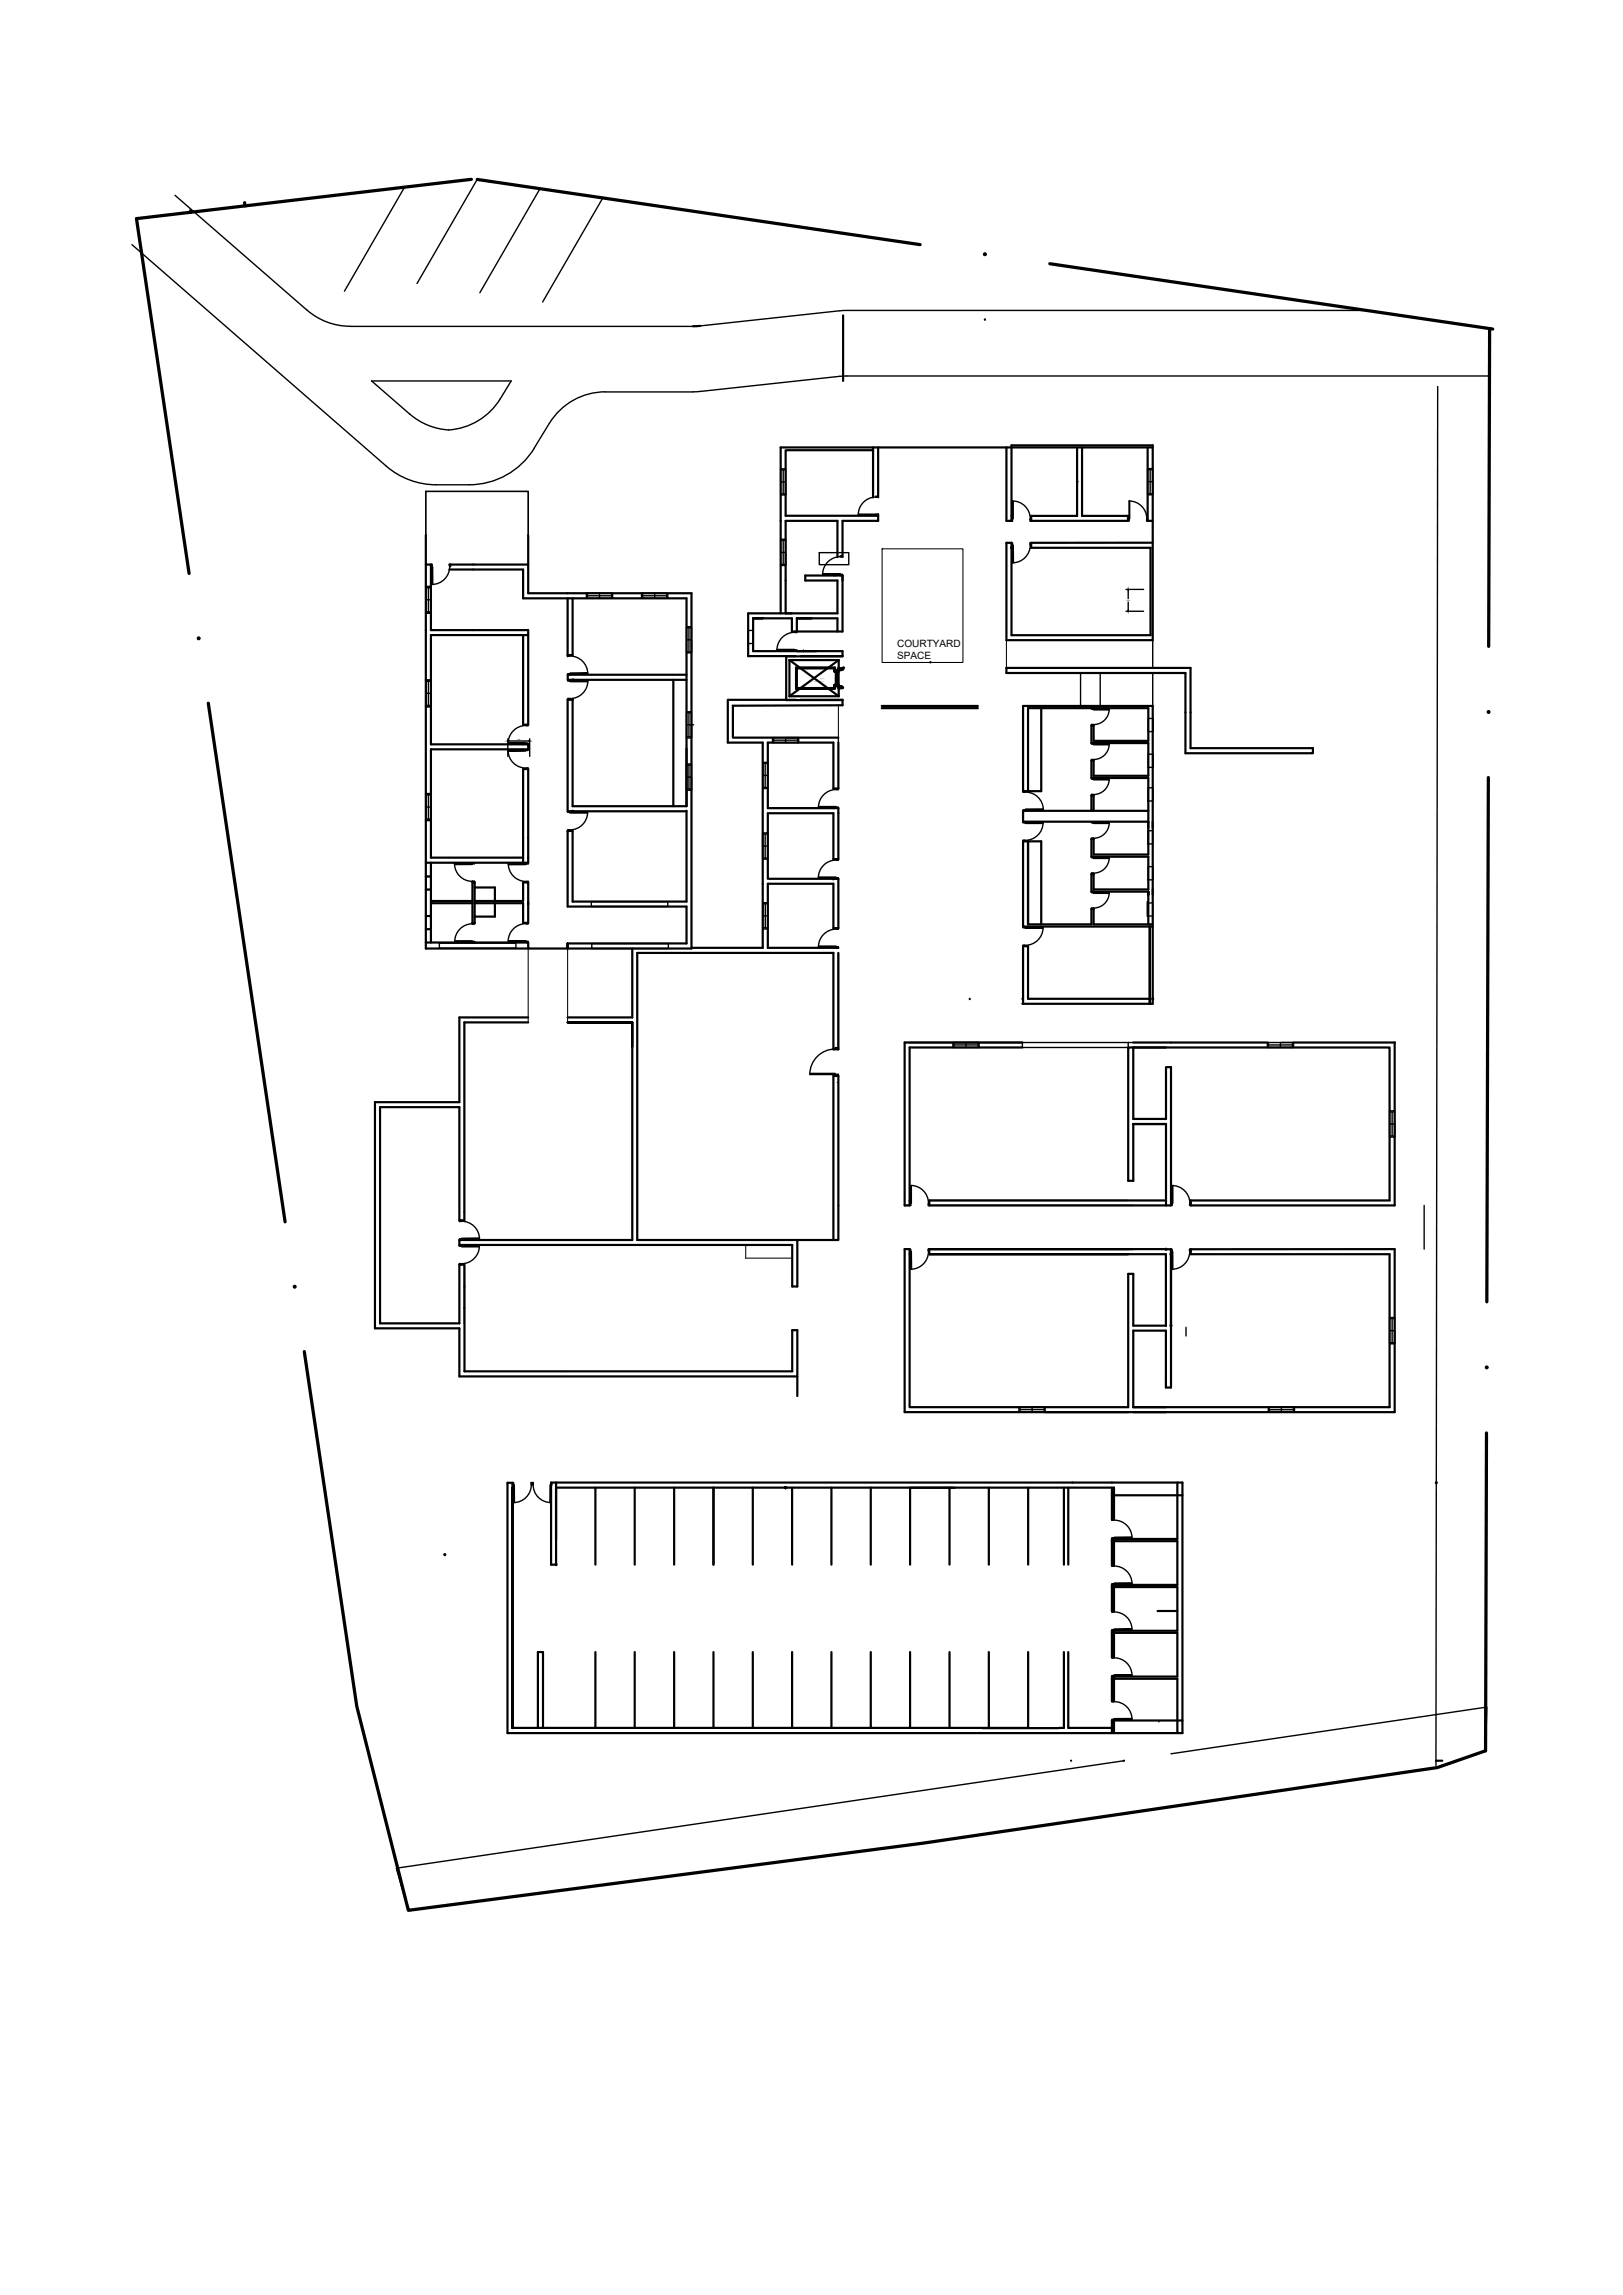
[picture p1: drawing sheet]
<svg xmlns="http://www.w3.org/2000/svg" width="297mm" height="420mm" viewBox="0 0 297 420" stroke-linecap="round" stroke-linejoin="round" font-family="sans-serif">
<defs><g id="words">
<g font-size="1.8">
<text x="164.2" y="118.4">COURTYARD</text>
<text x="164.2" y="120.6">SPACE</text>
</g>
<g font-size=".4">
<text x="150.9" y="124.6" transform="rotate(-180 150.9 124.6)">20 persons</text>
<text x="150.9" y="124.1" transform="rotate(-180 150.9 124.1)">LIFT</text>
</g>
<g font-size=".3">
<text x="206.2" y="110">1000</text>
<text x="94.6" y="135.4">1000</text>
</g>
</g></defs>
<!-- layer: WALL -->
<g fill="none" stroke="#000" stroke-width=".4">
<path d="M128.1 59.7h-1.3M154.3 57.7v12M180.3 58.5h.1M77.9 98v75.7h18.8M96.7 98v10.6h29.9v65.1h-22.7v-1v1h-7.2v-1.1h-18.8M159.8 82.4h-16v12h16.9M159.8 81.9v9.2M160.7 94.1v1.3h-6.5v6.6M160.7 81.9v9.1M184.2 82v13.4h.9M185.1 95.4v-13.9h25.9v35.7h-26.8v-17.8h.9v16.9h25.5v-16h-21.9v-.9h22.3M197.1 81.9v12.5h-8.4v1"/>
<path d="M198 81.9v12.5h8.4v1h-17.7M210 81.9v13.5h1M211 81.9h-68.1v30.4M77.9 103.4h1.2M77.9 107.4h1M77.9 112.2h1M78.9 103.4v12h17.8v17.3h-1v-16.4M82.2 104.3h13.5v5.2h29.9v38.1h-20.8v-19.5M82.3 103.4h14.4M96.7 116.3h-17.8v20h17.8v.9h-1M103.9 109.5v10.6M104.8 109.5v10.4h-.9"/>
<path d="M137.8 113.2v6h16.4v.9h-7.7M139.6 113.2h-1.8h7.1v2.4h9.3v-10.2h-6.8v.9h5.9v6h-16.4v7.8h8.7M145.8 113.2v2.4M148.5 113.2h-2.7h7.5v2.4M153.3 102v-6.6h-9.5v16.9M77.9 124.5h1M77.9 129.3h1M95.7 137.2h-16.8v19.8h16.8M104.9 128.1h-1v20.4h21.7M123.2 124.5v23.1M125.6 123.5h-21.7v1h21.7M134.1 129.2v5.8h19.3"/>
<path d="M144.5 120.8h9M144.5 127.5h9M144.5 120.8l9 6.7M144.5 120.8v6.7M145.6 128.1h-12.4v7.9h6.4v37.5h-13M145.7 122.2h7.1v.7l.1 .1h-.2v-.6h-6.9v3.6h6.9v-.6h.2h-.1v.7h-7.1zM146.5 128.1h7.7v1l-20.1 .1M153 124.2v1.3l-.2-.1v.1h.3v-1.3M153 124.1v-1.3h-.2h.3v1.3M153 122.7v3M153.2 124.2v1.3h.3M153.3 122.7v3"/>
<path d="M153.3 124.2v1.3l.1-.1M153.4 122.9h.1M153.4 125.4h.1M153.4 123l.1 2.4h-.1M153.4 125.4l.1 .7v-.4h.5l.3 .2M153.4 125.4v.1M153.4 122.8h-.1v1.3M153.4 136v8.4h-.9v-8.4h-12v12h12.9v9.3h-.9M153.5 122.8h-.3v1.3M153.5 125.3v.1M153.5 125.4v.2h.5l.3 .3M153.5 120.8v1.5h.7"/>
<path d="M153.5 120.8l-9 6.7M153.5 122.9v.1M154.2 126h-.7v1.5M154.2 120.2h-10.3v8h10.3M154.3 122.4l-.3 .3h-.5v-.5l-.1 .7M154.3 122.2v.4M154.3 122.4l-.3 .3h-.5v.2M161.4 129.2h17.6M161.4 129.6h17.6M170.3 121.2v.1M184.2 122.3h33.7v14.7h22.4v.9h-23.3v-14.7h-32.8zM190.6 129.6v15.2h-3.4v-15.6h23.8v54.6h-23.9"/>
<path d="M77.9 157.9h18.8v-17.1h-1v17.1M77.9 145.4h1M77.9 150.2h1M78.9 157.9v14.7M125.6 148.4v16.7h-20.8v-13h-.9v13.9h21.7v6.7h-21.7M152.5 157.3v-8.4h-12v12h12M188.2 144.8v-15.2h22v6h-10v-2.8h-.5v3.2h10.5v6h-10v-2.8h-.5v3.2h10.5v14h-10v-2.8h-.5v3.2h10.5v6h-10v-2.8h-.5v3.2h10.5v6M188.2 154v15.2h11.5v-2.8h.5v2.8h10.8M199.7 148.4v-2.8h.5v2.8M210.2 148.4h-23v2h23M77.9 162.9h1M77.9 160.5h1"/>
<path d="M77.9 167.7h1M77.9 170.1h1M78.9 165.4h7.6M78.9 165h7.6M86.5 161.5h.4v7.5h-.4M86.5 161.4v7.7M86.9 165h8.8v-3.5h1v7.5h-1v-3.6h-8.8M86.9 162.5h3.7v2.5M90.6 165.4v2.4h-3.7M115.7 173.7v12.6h-11.8M152.5 160.9h.9v9h-.9v-8.1h-12v11.7h12.9M153.4 174.5v17.6h-.9v-17.6h-35.9v52.5h29.3"/>
<path d="M190.6 169.2v-15.2h-3.4v15.6h23.8M210 165.1v2.6M96.7 187.2h-11.7v36.2h-.9v-20.7h-14.5v39.6h14.5v-10.8h.9v19.6h60v-7.6h.9v12.1M96.7 186.3h-12.6v15.5h-15.5v41.4h15.5v8.8h61.8M103.9 187.2h11.8h-11.8M115.7 191.6v-4.4v39.8h-31.6v.9h60.9v7.6h.9v-8.5M177.5 182.9h.1M187.1 190.9h-21.5v29.8h.9v-28.9h20.6M187.1 182.9h.1M207.4 191.8v13.1h6v-9.5h.9v25.3h-44.2v-.9h43.3M207.4 191.8h-.9v24.4h.9v-10.4M207.4 191.8h6"/>
<path d="M207.4 190.9h24.5M210.4 183.8v-14.2v14.2M210.4 182.9h-22.2v-9.7h-1v10.6M236.7 190.9h18.6M255.2 190.9v29.8h-37.3v-.9h36.4v-28h-46.9M207.4 205.8h6h-6M213.4 205.8v14.9M85 239.5h.1M85 235.5h.1M145.9 227h7.5v-30h-.9v30M170.1 228.7v.9M207.4 228.7h-37.3h43.3"/>
<path d="M213.4 228.7h.9v25.3h-.9v-10.4h-6v14h46.9v-28h-36.4v-.9h37.3v29.8h-89.6v-29.8h.9v28.9h40v-24.4h.9v9.5h6v-13.1h-43.3h36.4M213.4 253.1h.1M101.8 271.4v15h-.9v-15h115.5v45.9h-123.5v-45.8h.9v44.9v-44M101.8 272.4h102.1v5.8h-.4v-5.8M109 272.4v14M116.2 272.4v14M123.4 272.4v14M130.6 272.4v14M137.8 272.4v14M145 272.4v14M152.2 272.4v14M159.4 272.4v14"/>
<path d="M166.6 272.4v14M166.6 272.4h8.1M173.8 272.4v14M181 272.4v14M188.2 272.4v14M194.7 272.4v14M195.5 272.4v14M203.5 273.7h12.9M215.5 271.4v10.3h-12v4.9h.4v-4.9M203.5 298.9h12v8h-12v4.5h.4v-4.5M203.5 282.2h12v8h-12v4.7h.4v-4.7M203.5 290.6h12v8h-12v4.7h.4v-4.7"/>
<path d="M211.9 294.9h3.6M98.4 316.3v-13.8h1v13.8M109 302.5v13.8M116.2 302.5v13.8M123.4 302.5v13.8M130.6 302.5v13.8M137.8 302.5v13.8M145 302.5v13.8M152.2 302.5v13.8M159.4 302.5v13.8M166.6 302.5v13.8M173.8 302.5v13.8"/>
<path d="M179.8 316.4h14M181 302.5v13.8M188.2 302.5v13.8h-94.4M194.7 302.5v13.8h-.9M195.5 302.5v13.8h8.4M203.5 307.3h12v10M203.9 315v2.3M216.4 315h-12.9v2.3M196 322.3h.1M205.6 322.3h.1M262.8 322.3h1.2"/>
</g>
<!-- layer: 0 -->
<g fill="none" stroke="#000" stroke-width=".25">
<path d="M263.1 70.8l-.3 252.4M152.5 105.4h.1M211 117.2v5.1M78.9 137.2v9.1M153.4 129.1v.1M153.4 135v1M197.8 123.2v6h13.2v-6M201.4 123.2v6M140.5 148h12M78.8 172.6h.1M152.5 173.5h.1M153.4 174.5v17.6"/>
<path d="M152.5 197h.1M165.6 190.9h21.5M206.5 190.9h.9M170.1 219.8h36.4M85 231.5v10.8M165.6 220.7h.9M166.5 229.6h.1M170.1 220.7h37.3M214.3 228.7v14M260.6 220.7v8M166.5 258.5h16M212.1 315.1v.1"/>
<path d="M205.7 322.3l-132.9 19.7M214.3 321.1l57.8-8.6-.2 8-7.5 2.7M72.5 342.1l2.2 7.6 8-1"/>
</g>
<!-- layer: WALL -->
<g fill="#000" stroke="#000" stroke-width=".18">
<circle cx="180.3" cy="46.5" r=".19"/>
<circle cx="185.1" cy="100.3" r=".19"/>
<circle cx="104.9" cy="124.5" r=".19"/>
<circle cx="104.8" cy="148.5" r=".19"/>
<circle cx="152.5" cy="160.9" r=".19"/>
<circle cx="211" cy="182.9" r=".19"/>
<circle cx="213.4" cy="228.7" r=".19"/>
<circle cx="214.3" cy="229.6" r=".19"/>
<circle cx="214.3" cy="242.7" r=".19"/>
<circle cx="143.8" cy="272.4" r=".19"/>
<circle cx="262.9" cy="271.4" r=".19"/>
<circle cx="101.8" cy="286.4" r=".19"/>
</g>
<!-- layer: SITE BOUNDARY -->
<path d="M34.9 38.6v.3M44.8 37.1l.1 .6M86.3 32.8l-61.3 7.2 9.6 65M87.3 32.9l81.1 11.9M192.1 48.3l81.1 11.9M272.6 60.2l-.1 58.1M38.1 128.7l14.1 95M272.4 142.3l-.3 96M55.7 247.4l9.6 65 9.4 37.3 94.4-12.3 94-13.8 8.8-3.1 .2-58.2M81.4 284.6h.1" fill="none" stroke="#000" stroke-width=".59"/>
<g fill="#000" stroke="#000" stroke-width=".18">
<circle cx="180.3" cy="46.5" r=".27"/>
<circle cx="36.4" cy="116.9" r=".27"/>
<circle cx="272.4" cy="130.3" r=".27"/>
<circle cx="53.9" cy="235.6" r=".27"/>
<circle cx="272.1" cy="250.3" r=".27"/>
</g>
<!-- layer: PLINTH -->
<path d="M161.4 100.5h14.8v20.8h-14.8zM184.2 117.2v5.1M153.4 129.2v5.8M96.7 173.7v13.5M103.9 173.7v13.5" fill="none" stroke="#000" stroke-width=".19"/>
<!-- layer: WINDOW -->
<g fill="none" stroke="#000" stroke-width=".25">
<path d="M142.9 85.8h.9v4.8h-.9zM142.9 88.2h.9v2.4M142.9 98.7h.9v4.8h-.9zM142.9 86h.9M142.9 90.4h.9M142.9 98.9h.9M143.3 86v4.4M143.3 98.9v4.4M197.1 88.2h.1M210 85.8h1v4.8h-1zM210 88.2h1v2.4M210 86h1"/>
<path d="M210 90.4h1M210.5 86v4.4M77.9 107.4h1v4.8h-1zM77.9 109.8h1v2.4M77.9 107.6h1M77.9 112h1M78.4 107.6v4.4M107.3 108.6h4.8v.9h-4.8zM107.5 109.1h4.4M107.5 108.6v.9M109.7 108.6v.9M111.9 108.6v.9"/>
<path d="M117.4 108.6h4.8v.9h-4.8zM117.6 108.6v.9M117.6 109.1h4.4M119.8 108.6v.9M122 108.6v.9M125.6 114.7h1v4.8h-1zM125.6 117.1h1v2.4M125.6 114.9h1M125.6 119.3h1M126.1 114.9v4.4M136.9 115.4h1v2.4h-1zM142.9 101.1h.9v2.4"/>
<path d="M142.9 103.3h.9M152.8 105.4h.1M77.9 124.5h1v4.8h-1zM77.9 126.9h1v2.4M77.9 124.7h1M77.9 129.1h1M78.4 124.7v4.4M125.6 139.9h1v4.8h-1zM125.6 130.3h1v4.8h-1zM125.6 130.5h1M125.6 134.9h1M125.6 132.7h1.4"/>
<path d="M126.1 130.5v4.4M126.6 132.7v2.4M139.6 139.6h.9v4.8h-.9zM139.6 139.6v2.4h.9M139.6 139.8h.9M140 139.8v4.4M141.4 135h4.8v1h-4.8zM141.6 135v1M141.6 135.5h4.4M146 135v1M146.2 135h-2.4v1M210.1 138.1h1v2.4h-1z"/>
<path d="M210.1 131.5h1v2.4h-1zM77.9 145.4h1v4.8h-1zM77.9 147.7h1v2.5M77.9 145.5h1M77.9 149.9h1M78.4 145.5v4.4M125.6 142.3h1v2.4M125.6 140.1h1M125.6 144.5h1M126.1 140.1v4.4M139.6 152.5h.9v4.8h-.9zM139.6 152.5v2.4h.9"/>
<path d="M139.6 157.1h.9M139.6 152.7h.9M139.6 144.2h.9M140 152.7v4.4M210.1 152.1h.9v2.4h-.9zM210.1 144.2h.9v2.4h-.9zM210.1 158.7h.9v2.4h-.9zM77.9 167.7h.9v2.4h-.9zM77.9 160.5h.9v2.4h-.9zM80.4 172.7h14v.9h-14zM108.2 165.1h14v.9h-14zM108.3 172.7h14v1h-14z"/>
<path d="M139.6 165.3h.9v4.8h-.9zM139.6 165.3v2.4h.9M139.6 169.9h.9M139.6 165.5h.9M140.1 165.5v4.4M210.1 165.3h.9v2.4h-.9zM174.4 190.9h4.8v.9h-4.8zM174.6 191.3h4.4M174.6 190.9v.9M176.8 190.9v.9M179 190.9v.9M187.1 190.9h19.4v.9h-19.4z"/>
<path d="M231.9 190.9h4.8v.9h-4.8zM232.2 190.9v.9M232.2 191.3h4.3M236.5 190.9v.9M236.7 190.9h-2.4v.9M254.3 203.4h.9v4.8h-.9zM254.3 205.8h.9v2.4M254.3 203.6h.9M254.3 208h.9M254.8 203.6v4.4M186.5 257.6h4.8v.9h-4.8zM186.7 257.6v.9"/>
<path d="M186.7 258.1h4.4M191.1 257.6v.9M191.3 257.6h-2.4v.9M232.1 257.6h4.8v.9h-4.8zM232.3 257.6v.9M232.3 258.1h4.4M236.7 257.6v.9M236.9 257.6h-2.4v.9M254.3 241.2h.9v4.8h-.9zM254.3 243.6h.9v2.4M254.3 241.4h.9M254.3 245.8h.9"/>
<path d="M254.8 241.4v4.4"/>
</g>
<!-- layer: door space -->
<g fill="none" stroke="#000" stroke-width=".25">
<path d="M157.1 94.1h3.6M160.3 90.8h.4v.2h-.4zM160.3 94.3l.4-.1v.2h-.4zM160.3 91a3.2 3.2 0 0 0-3.2 3.3h3.2v-.2M185.1 95h.2v.4h-.2zM185.1 99.4h.2v.4h-.2zM185.4 91.7v3.3h-.1v-3.3a3.2 3.2 0 0 1 3.3 3.3M188.5 99.4h.2v.4h-.2zM188.5 95h.2v.4h-.2zM188.6 99.8a3.2 3.2 0 0 1-3.3 3.2v-3.2h.1l.1 3.2M206.4 95h.2l.1 .4h-.3zM206.8 91.7v3.3h-.2v-3.3a3.2 3.2 0 0 1 3.3 3.3"/>
<path d="M209.9 95h.1v.4h-.2zM78.9 103.4h.2l-.1 .4h-.1zM82.3 103.3h.2v.4h-.2zM82.3 103.7a3.2 3.2 0 0 1-3.2 3.3l-.1-3.2 .2-.1v3.3M103.9 119.9h.4v.2h-.4zM145.4 115.6h.4v.2h-.4zM145.4 119h.4v.2h-.4zM145.4 115.8a3.2 3.2 0 0 0-3.2 3.2h3.2v-.1h-3.2M147 119h.1M150.6 105h3.2v.2h-3.2M153.8 101.7h.4v.3l-.4-.1zM153.8 105.2h.4v.2h-.4z"/>
<path d="M153.8 101.9a3.2 3.2 0 0 0-3.2 3.3M93 137.5h3.2v-.1h-3.2a3.2 3.2 0 0 0 3.3 3.2M96.2 137.2h.4v.2h-.4zM96.2 132.7h.4v.2l-.4-.1zM96.2 136.1h.4v.2h-.4zM96.3 132.8a3.2 3.2 0 0 0-3.3 3.3h3.2v-.1h-3.2M96.4 136.1h.1M103.9 123.3l.4 .1v.1h-.4zM103.9 127.9h.4v.2h-.4zM103.9 124.5h.4v.2h-.4zM104.3 120.1a3.2 3.2 0 0 1 3.2 3.2l-3.2 .1v-.2h3.2M107.6 124.8h-3.3v-.1h3.3a3.2 3.2 0 0 1-3.3 3.2"/>
<path d="M83.2 158.2l3.2-.1v.2h-3.2M83.2 158.1a3.2 3.2 0 0 0 3.3 3.3M86.4 157.9h.4v.2h-.4zM93 158.3h3.3v-.2l-3.3 .1a3.2 3.2 0 0 0 3.3 3.2M96.2 140.6h.4v.2h-.4zM96.3 158h.3l.1 .2-.4-.1zM103.9 151.9h.4v.2h-.4zM103.9 148.5h.4v.2h-.4zM104.1 151.9h.1M107.5 148.7h-3.2v.1h3.2M107.5 148.7a3.2 3.2 0 0 1-3.2 3.2M153 157.3h.4v.2h-.4z"/>
<path d="M153 157.5a3.2 3.2 0 0 0-3.2 3.2M153 144.4h.4v.2l-.4-.1zM153 147.8h.4v.2h-.4zM153 144.5a3.2 3.2 0 0 0-3.2 3.3h3.2v-.1h-3.2M187.2 144.8h.4v.2l-.4 .1zM187.2 153.8h.4v.2h-.4zM187.2 150.4h.4v.2h-.4zM187.3 148.3h.4v.1h-.4zM187.7 145a3.2 3.2 0 0 1 3.2 3.2l-3.2 .1v-.2h3.2M190.9 150.7h-3.3v-.1h3.3a3.2 3.2 0 0 1-3.2 3.2M83.2 172.3h3.3v.1h-3.3M86.4 161.4l.4-.1v.2h-.3z"/>
<path d="M86.5 169h.4v.2l-.4-.1zM86.5 172.4h.4v.2h-.4zM86.5 169.1a3.2 3.2 0 0 0-3.3 3.3M96.2 169h.4v.1h-.4zM96.2 172.4l.4-.1v.3h-.4zM96.3 169.1a3.2 3.2 0 0 0-3.3 3.3h3.2v-.2h-3.2M96.3 161.4h.4v.2h-.4zM149.8 160.6h3.2v.1h-3.2M153 160.7h.4v.2h-.4zM153 169.9h.4v.2h-.4zM153 173.4l.4-.1v.2h-.4zM153 170.1a3.2 3.2 0 0 0-3.2 3.3h3.2v-.2h-3.2"/>
<path d="M187.2 173l.4 .1v.1h-.4zM187.2 169.6h.4v.2h-.4zM190.9 169.8h-3.3v.1h3.3M190.9 169.8a3.2 3.2 0 0 1-3.2 3.3M148.2 196.5h4.7v.2h-4.7M152.9 191.8h.5v.3l-.5-.1zM152.9 192a4.7 4.7 0 0 0-4.7 4.7M153.1 196.7h.3v.3h-.5v-.3h.2M153.2 198.2h.1M166.7 217v3.3h.1v-3.3M166.7 217a3.2 3.2 0 0 1 3.2 3.3M214.7 217v3.3h-.2v-3.3a3.2 3.2 0 0 1 3.3 3.3"/>
<path d="M84.1 223.4h.4v.2h-.4zM84.1 231.3l.4 .1v.1h-.4zM84.1 227.9h.4v.2h-.4zM84.1 226.8h.4v.2h-.4zM84.5 223.6a3.2 3.2 0 0 1 3.2 3.2h-3.2v-.1h3.2M87.7 228.1h-3.2v.2h3.2M87.7 228.1a3.2 3.2 0 0 1-3.2 3.3M166.5 220.3h.2v.4h-.2zM166.5 228.7h.2v.4h-.2zM166.7 232.4v-3.3h.1v3.3M169.9 228.7h.2v.4h-.2zM169.9 220.3h.2v.4h-.2z"/>
<path d="M169.9 229.1a3.2 3.2 0 0 1-3.2 3.3M214.3 220.3h.2v.4h-.2zM214.3 228.7h.2v.4h-.2zM217.7 228.7h.2v.4h-.2zM217.7 229.1a3.2 3.2 0 0 1-3.2 3.3v-3.3h.1l.1 3.3M217.7 220.3h.2v.4h-.2zM93.8 271.5h.2v.3l-.2 .1zM97.2 271.4h.4v.4h-.2v-.4v.4h-.2zM97.2 271.8a3.2 3.2 0 0 1-3.2 3.3v-3.3h.1v3.3M97.6 271.8a3.2 3.2 0 0 0 3.2 3.3M100.6 275.1l.1-3.3h.1v3.3M100.8 271.5h.2v.4l-.2-.1z"/>
<path d="M203.5 278.2h.4v.1h-.4zM203.9 278.3a3.2 3.2 0 0 1 3.3 3.2l-3.3 .1v-.2h3.3M203.5 286.6l.4-.1v.2h-.4zM203.5 294.9h.4v.2h-.4zM203.5 281.5l.4 .1v.1h-.4zM203.5 289.9l.4 .1v.2h-.4zM203.5 298.3l.4 .1v.1l-.4 .1zM203.9 286.7a3.2 3.2 0 0 1 3.3 3.2l-3.3 .1v-.2h3.3M203.9 295.1a3.2 3.2 0 0 1 3.3 3.2l-3.3 .1v-.2h3.3M203.5 303.3h.4v.2l-.4 .1zM203.5 311.4h.4v.2h-.4zM203.5 306.7l.4 .1v.1h-.4z"/>
<path d="M203.5 314.8h.4v.2h-.4zM203.9 303.5a3.2 3.2 0 0 1 3.3 3.2l-3.3 .1v-.2h3.3M203.9 311.5a3.2 3.2 0 0 1 3.3 3.2l-3.3 .1v-.2h3.3"/>
</g>
<!-- layer: ELEVATION -->
<g fill="#000" stroke="#000" stroke-width=".18">
<circle cx="85" cy="221.9" r=".08"/>
<circle cx="112.6" cy="227" r=".08"/>
<circle cx="127.7" cy="227.9" r=".08"/>
</g>
<path d="M136.5 227.9v2.5M136.5 230.3h8.5M102.8 251.1h.1" fill="none" stroke="#000" stroke-width=".19"/>
<!-- layer: ARCH -->
<g fill="none" stroke="#000" stroke-width=".25">
<path d="M199.7 139l.5 .1v.1h-.5zM199.7 136h.5v.2h-.5zM199.7 132.6l.5 .1v.1h-.5zM199.7 129.6h.5v.2h-.5zM200 132.6v.1M200 136.2h.1M200 139v.1M200.2 136.2h2.8v.2h-2.8zM200.2 129.8h2.8v.2h-2.8zM203 136.3a2.85 2.85 0 0 1-2.8 2.7M203 129.9a2.85 2.85 0 0 1-2.8 2.8M199.7 153.4l.5 .1v.1h-.5z"/>
<path d="M199.7 150.4h.5v.2h-.5zM199.7 159.8l.5 .1v.1h-.5zM199.7 156.8h.5v.2h-.5zM199.7 145.4l.5 .1v.1h-.5zM199.7 142.5h.5v.1h-.5zM200 145.4v.1M200 150.6h.1M200 157h.1M200.2 150.6h2.8v.1h-2.8zM200.2 157h2.8v.2h-2.8zM200.2 142.6h2.8v.2h-2.8zM203 150.8a2.85 2.85 0 0 1-2.8 2.7"/>
<path d="M203 157.1a2.85 2.85 0 0 1-2.8 2.8M203 142.8a2.85 2.85 0 0 1-2.8 2.7M199.7 166.2l.5 .1v.1h-.5zM199.7 163.2h.5v.2h-.5zM200.2 163.4h2.8v.2h-2.8zM203 163.5a2.85 2.85 0 0 1-2.8 2.7"/>
</g>
<!-- layer: ROAD -->
<path d="M77.9 98v-8h18.8v8" fill="none" stroke="#000" stroke-width=".3"/>
<!-- layer: FUR -->
<path d="M217.1 243v1.6" fill="none" stroke="#000" stroke-width=".25"/>
<!-- layer: ID-LOOSE -->
<path d="M206.1 111.9h3.2M206.1 107.9h3.2M206.5 108.1v1.5M206.5 110.2v1.5M92.9 135.3v3.2M93.2 135.7h3.6M96.9 135.3v3.2" fill="none" stroke="#000" stroke-width=".25"/>
<path d="M206.5 111.7v.2zM206.5 107.9v.2zM92.9 135.7l.3-.1zM96.8 135.6l.1 .1z" fill="#000" stroke="#000" stroke-width=".18"/>
<!-- layer: WALL -->
<circle cx="154.3" cy="122.2" r=".2" fill="#000"/>
<!-- layer: ID-LOOSE2 -->
<path d="M149.9 101.2h5.4v2.2h-5.4z" fill="none" stroke="#000" stroke-width=".25"/>
<!-- layer: CIRCULATION -->
<path d="M32 35.8l24.2 21a12 12 0 0 0 7.9 2.9M74 34.3l-11 19M87.3 32.9l-11 19M98.8 34.5l-11 19.1M110.3 36.2l-11 19.1M24.2 44.8l46.5 40.5a14 14 0 0 0 9.1 3.5h6a14 14 0 0 0 12-6.8l2.7-4.5M64.1 59.8h62.7M250.2 56.8h-95.6l-27.8 2.9M91.6 73l2-3.3h-25.6l7 6.1M91.6 73a11.6 11.6 0 0 1-10.4 5.6 12 12 0 0 1-6.2-2.8M110.8 71.7a12 12 0 0 0-10.2 5.8M272.6 68.8h-118l-27.1 2.9-16.7 .1" fill="none" stroke="#000" stroke-width=".25"/>
<use href="#words"/>
</svg>
